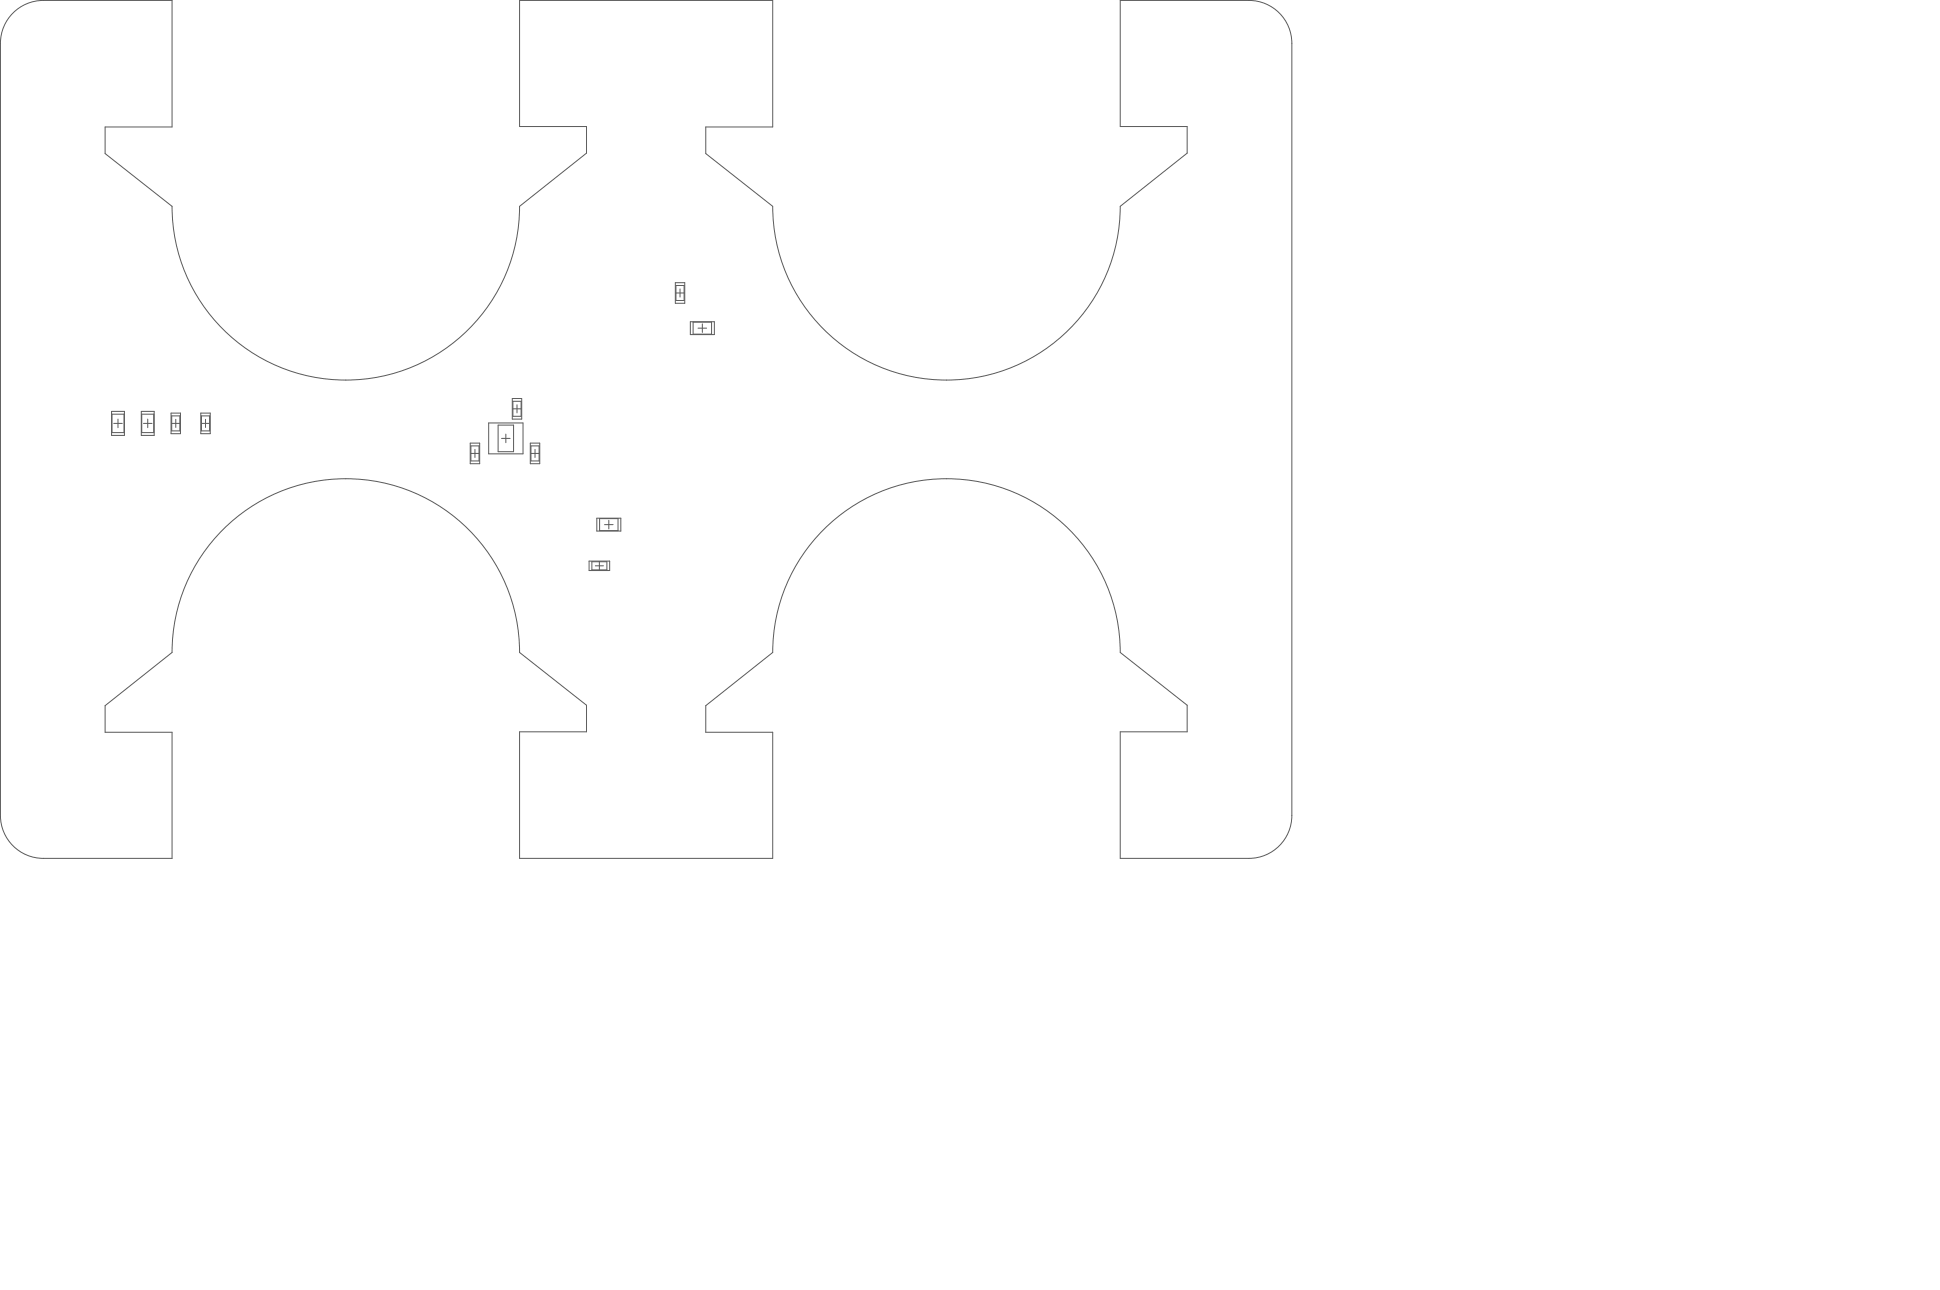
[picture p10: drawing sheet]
<svg xmlns="http://www.w3.org/2000/svg" width="753mm" height="501mm" viewBox="0 0 753 501" stroke-linecap="round" stroke-linejoin="round" font-family="sans-serif">
<g fill="none" stroke="#5a5a5a" stroke-width=".39">
<path d="M4.5 5.6a16.6 16.6 0 0 1 12.3-5.4h50v49.1h-26v10.3l26 20.5a67.4 67.4 0 0 0 67.4 67.4 67.4 67.4 0 0 0 67.4-67.4l26-20.7v-10.3h-26v-48.9h98.3v49.1h-26v10.3l26 20.5a67.4 67.4 0 0 0 67.4 67.4 67.4 67.4 0 0 0 67.4-67.4l26-20.7v-10.3h-26v-48.9h50a16.6 16.6 0 0 1 16.6 16.6v299.6a16.6 16.6 0 0 1-16.6 16.7h-50v-49.1h26v-10.3l-26-20.5a67.4 67.4 0 0 0-67.4-67.4 67.4 67.4 0 0 0-67.4 67.4l-26 20.6v10.4h26v48.9h-98.3v-49.1h26v-10.3l-26-20.5a67.4 67.4 0 0 0-67.4-67.4 67.4 67.4 0 0 0-67.4 67.4l-26 20.6v10.4h26v48.9h-50a16.6 16.6 0 0 1-16.6-16.7v-299.6a16.6 16.6 0 0 1 4.3-11.2zM262.1 109.7h3.6v8h-3.6zM262.3 110.8h3.2v5.8h-3.2zM262.3 113.7h3.2M263.9 112.1v3.2M267.9 124.8h9.3v5h-9.3zM269 125h7.1v4.7h-7.1zM270.9 127.3h3.3M272.5 125.7v3.3M43.3 159.6h5v9.4h-5zM54.8 159.6h5v9.4h-5zM198.8 154.6h3.7v8h-3.7z"/>
<path d="M199 155.7h3.2v5.9h-3.2zM199 158.6h3.2M200.6 157.1v3.1M43.5 160.7h4.6v7.2h-4.6zM44.1 164.3h3.4M45.8 162.6v3.4M55 160.7h4.7v7.2h-4.7zM55.7 164.3h3.3M57.3 162.6v3.4M66.4 160.3h3.6v8h-3.6zM66.6 161.4h3.2v5.8h-3.2zM66.6 164.3h3.2"/>
<path d="M68.2 162.7v3.2M77.9 160.3h3.7v8h-3.7zM78.2 161.4h3.1v5.8h-3.1zM78.2 164.3h3.1M79.8 162.7v3.2M182.5 172h3.6v7.9h-3.6zM182.7 173h3.2v5.9h-3.2zM182.7 176h3.2M184.3 174.4v3.1M189.6 164.1h13.4v12h-13.4zM193.3 165h6v10.3h-6zM194.6 170.1h3.4"/>
<path d="M196.3 168.5v3.3M205.8 172h3.6v7.9h-3.6zM206 173h3.2v5.9h-3.2zM206 176h3.2M207.6 174.4v3.1M228.6 217.7h8v3.7h-8zM229.7 218h5.8v3.1h-5.8zM231 219.6h3.2M231.6 201.1h9.3v5h-9.3zM232.6 218v3.1M232.7 201.3h7.1v4.6h-7.1zM234.6 203.6h3.3"/>
<path d="M236.3 201.9v3.4"/>
</g>
</svg>
